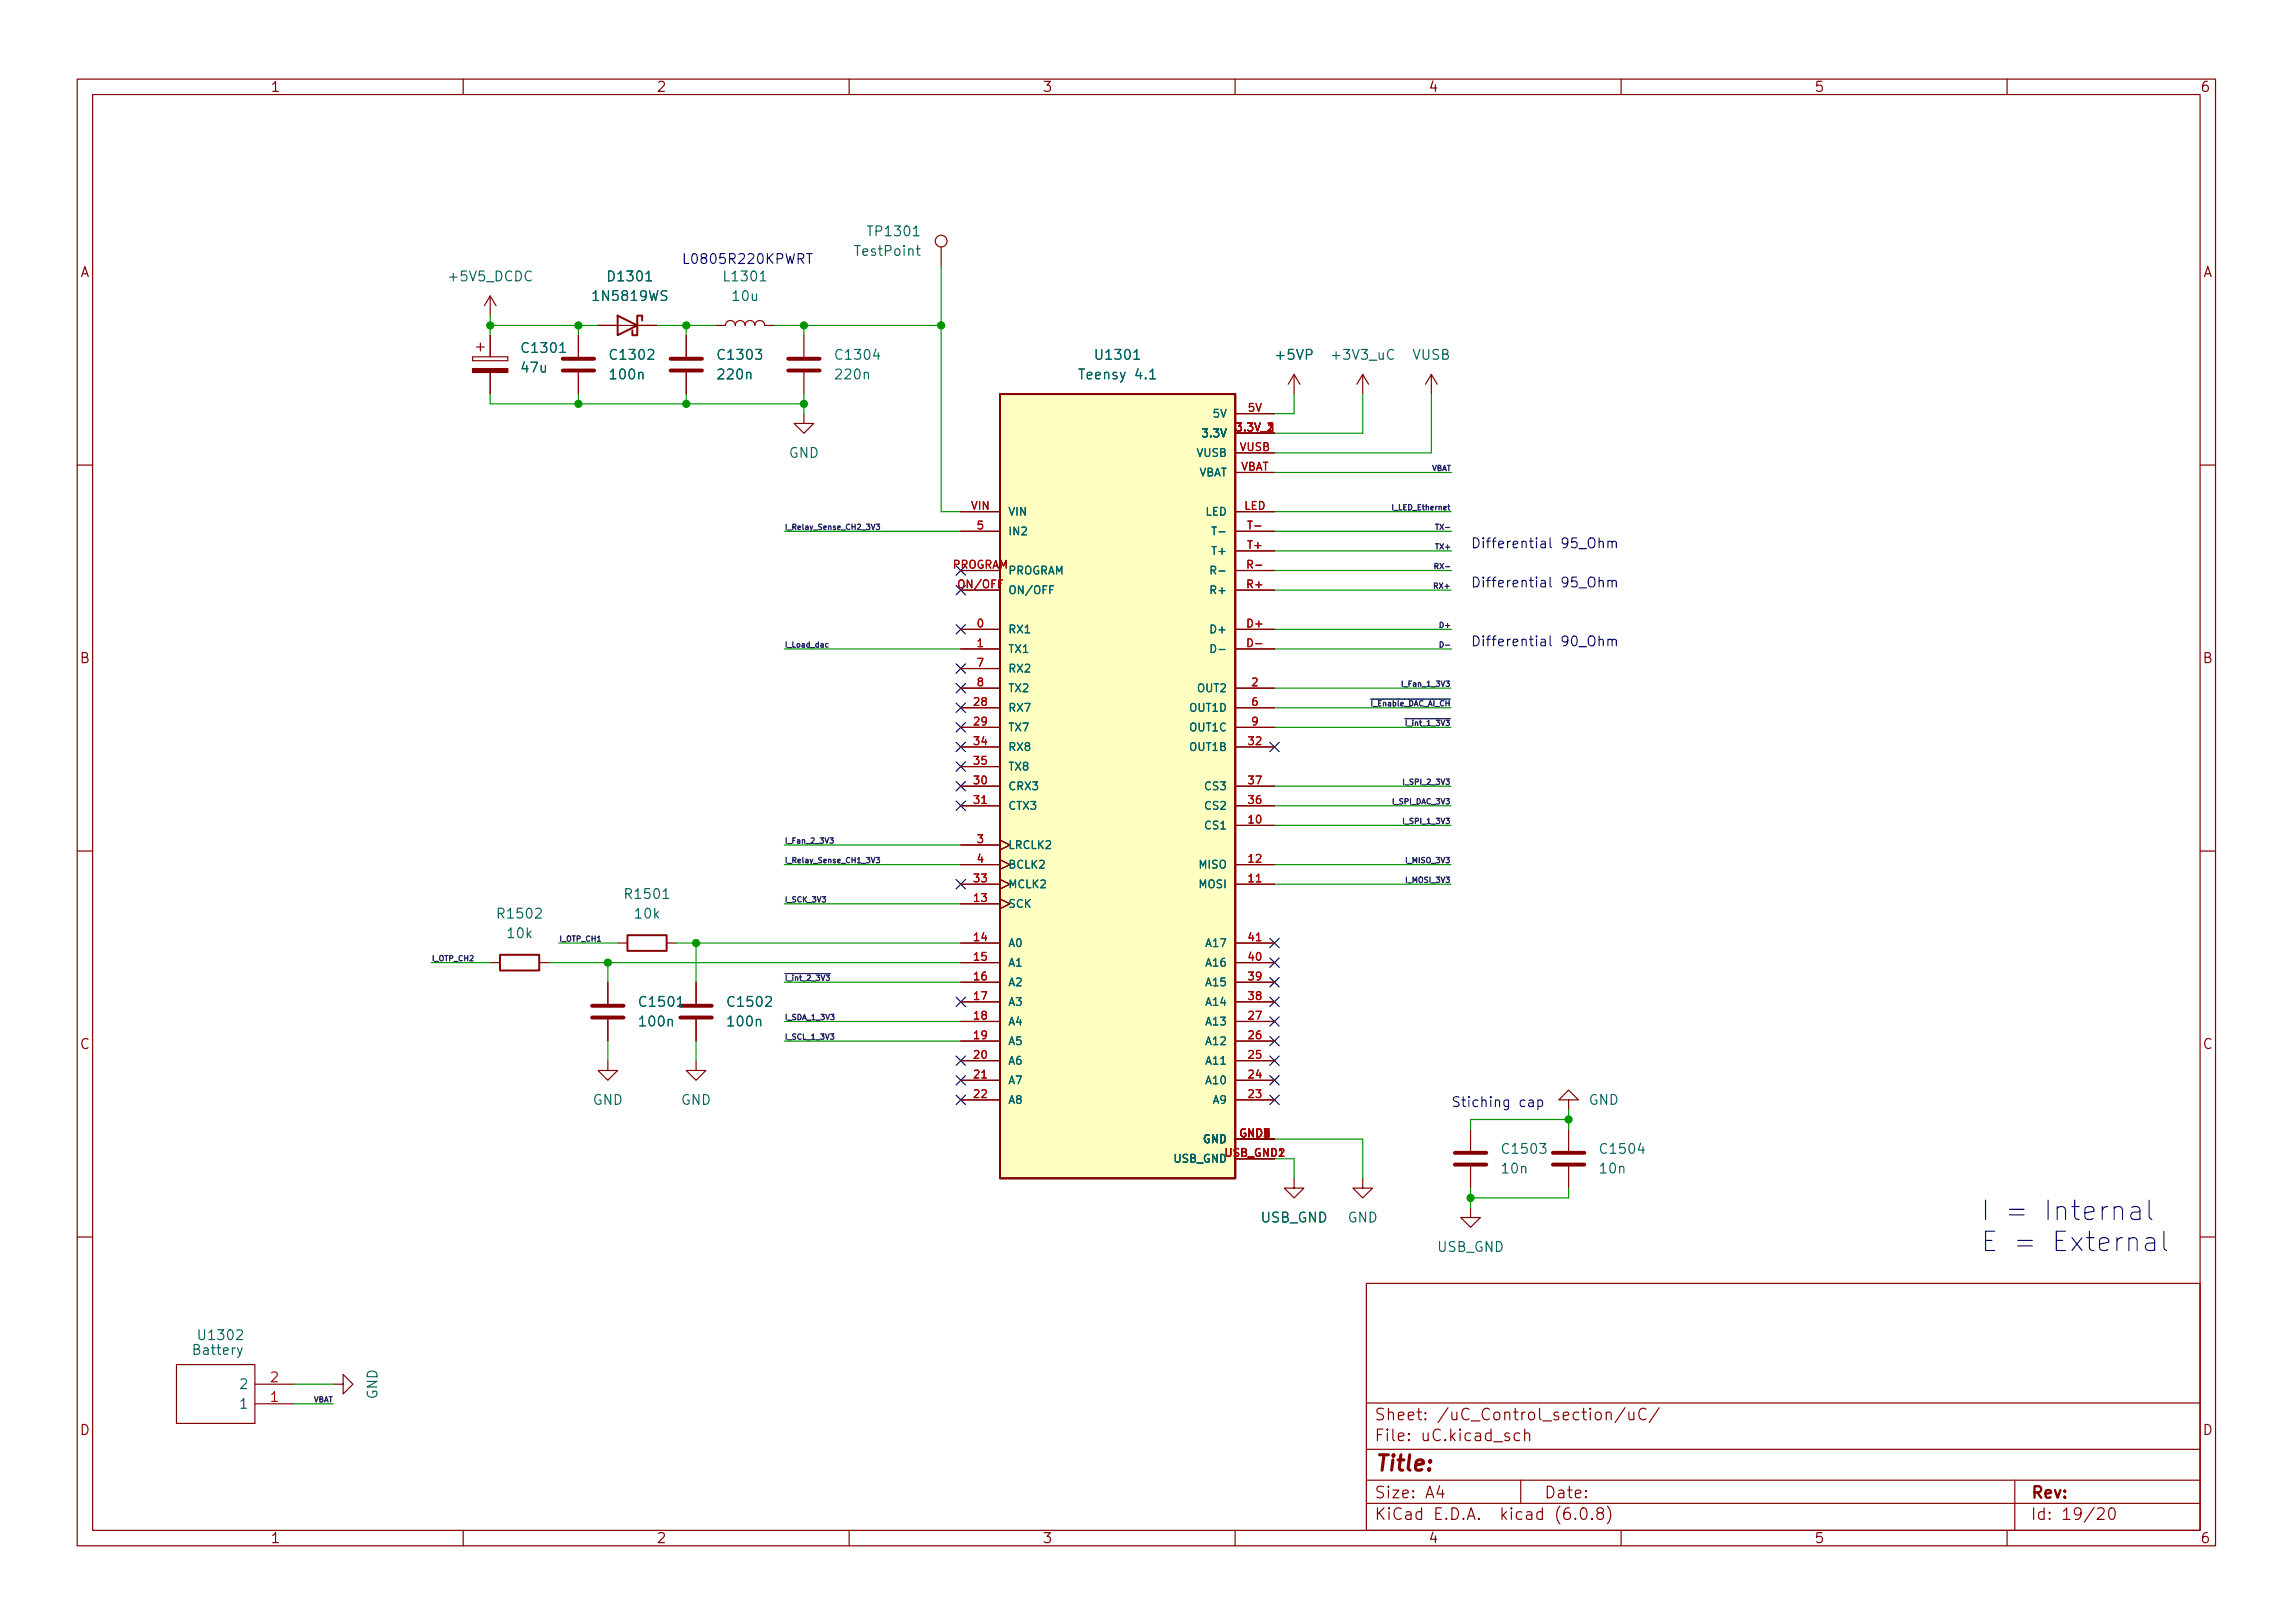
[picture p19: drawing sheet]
<svg xmlns="http://www.w3.org/2000/svg" width="297mm" height="210mm" viewBox="0 0 297 210" stroke-linecap="round" stroke-linejoin="round" font-family="sans-serif">
<defs><g id="words">
<g font-size="3.5" fill="#0000c2">
<text x="256.5" y="158.1">I = Internal</text>
<text x="256.5" y="162.1">E = External</text>
</g>
<text font-size="2.8" fill="#840000" x="178" y="190.6">Title:</text>
<g font-size="2.1" fill="#840000">
<text x="178" y="184">Sheet: /uC_Control_section/uC/</text>
<text x="178" y="186.7">File: uC.kicad_sch</text>
<text x="178" y="196.9">KiCad E.D.A. kicad (6.0.8)</text>
<text x="178" y="194.1">Size: A4</text>
<text x="200" y="194.1">Date:</text>
<text x="263" y="194.1">Rev:</text>
<text x="263" y="196.9">Id: 19/20</text>
</g>
<g font-size="1.8" fill="#840000">
<text x="35" y="11.9">1</text>
<text x="85" y="11.9">2</text>
<text x="135" y="11.9">3</text>
<text x="185" y="11.9">4</text>
<text x="235" y="11.9">5</text>
<text x="285" y="11.9">6</text>
<text x="10.3" y="35.9">A</text>
<text x="285.3" y="35.9">A</text>
<text x="10.3" y="85.9">B</text>
<text x="285.3" y="85.9">B</text>
<text x="10.3" y="135.9">C</text>
<text x="285.3" y="135.9">C</text>
<text x="10.3" y="185.9">D</text>
<text x="285.3" y="185.9">D</text>
<text x="35" y="199.9">1</text>
<text x="85" y="199.9">2</text>
<text x="135" y="199.9">3</text>
<text x="185" y="199.9">4</text>
<text x="235" y="199.9">5</text>
<text x="285" y="199.9">6</text>
</g>
<g font-size="1.8" fill="#0000c2">
<text x="89.7" y="34.2">L0805R220KPWRT</text>
<text x="190.5" y="71">Differential 95_Ohm</text>
<text x="190.5" y="76.1">Differential 95_Ohm</text>
<text x="190.5" y="83.7">Differential 90_Ohm</text>
<text x="188" y="143.4">Stiching cap</text>
</g>
<g font-size="1.8" fill="#006464">
<text x="110.9" y="33.1">TestPoint</text>
<text x="112.7" y="30.6">TP1301</text>
<text x="58.4" y="36.4">+5V5_DCDC</text>
<text x="77.1" y="39">1N5819WS</text>
<text x="79" y="36.4">D1301</text>
<text x="94" y="36.4">L1301</text>
<text x="95" y="39">10u</text>
<text x="67.8" y="45.7">C1301</text>
<text x="79.3" y="46.6">C1302</text>
<text x="93.2" y="46.6">C1303</text>
<text x="108.5" y="46.6">C1304</text>
<text x="142.2" y="46.6">U1301</text>
<text x="165.5" y="46.6">+5VP</text>
<text x="172.8" y="46.6">+3V3_uC</text>
<text x="183" y="46.6">VUSB</text>
<text x="67.6" y="48.3">47u</text>
<text x="79.2" y="49.1">100n</text>
<text x="93.2" y="49.1">220n</text>
<text x="108.4" y="49.1">220n</text>
<text x="140.3" y="49.1">Teensy 4.1</text>
<text x="102.2" y="59.3">GND</text>
<text x="64.7" y="119">R1502</text>
<text x="81.2" y="116.5">R1501</text>
<text x="82.3" y="119">10k</text>
<text x="65.8" y="121.5">10k</text>
<text x="83.1" y="130.4">C1501</text>
<text x="94.5" y="130.4">C1502</text>
<text x="83" y="133">100n</text>
<text x="94.4" y="133">100n</text>
<text x="76.8" y="143.1">GND</text>
<text x="88.2" y="143.1">GND</text>
<text x="205.8" y="143.1">GND</text>
<text x="194.8" y="149.5">C1503</text>
<text x="207.5" y="149.5">C1504</text>
<text x="194.6" y="152">10n</text>
<text x="207.3" y="152">10n</text>
<text x="163.3" y="158.4">USB_GND</text>
<text x="174.6" y="158.4">GND</text>
<text x="186.2" y="162.2">USB_GND</text>
<text x="26" y="173.6">U1302</text>
<text x="25.2" y="175.5">Battery</text>
<text x="31.3" y="180">2</text>
<text x="31.3" y="182.5">1</text>
<text x="48.9" y="181.3" transform="rotate(-90 48.9 181.3)">GND</text>
</g>
<g font-size="1.8" fill="#a90000">
<text x="35.1" y="179.1">2</text>
<text x="35.1" y="181.6">1</text>
</g>
<g font-size="1.4" fill="#a90000">
<text x="161.7" y="53.3">5V</text>
<text x="160.3" y="55.9">3.3V_1</text>
<text x="160.6" y="58.4">VUSB</text>
<text x="164" y="55.9">2</text>
<text x="160.6" y="61">VBAT</text>
<text x="125.8" y="66">VIN</text>
<text x="126.6" y="68.6">5</text>
<text x="161.1" y="66">LED</text>
<text x="161.7" y="71.1">T+</text>
<text x="161.9" y="68.6">T-</text>
<text x="123.3" y="73.7">PROGRAM</text>
<text x="124.3" y="76.2">ON/OFF</text>
<text x="161.6" y="76.2">R+</text>
<text x="161.8" y="73.7">R-</text>
<text x="126.6" y="81.3">0</text>
<text x="126.6" y="83.8">1</text>
<text x="161.6" y="81.3">D+</text>
<text x="161.8" y="83.8">D-</text>
<text x="126.6" y="86.4">7</text>
<text x="126.6" y="88.9">8</text>
<text x="162.2" y="88.9">2</text>
<text x="126.2" y="91.4">28</text>
<text x="126.2" y="94">29</text>
<text x="162.2" y="91.4">6</text>
<text x="162.2" y="94">9</text>
<text x="126.2" y="101.6">30</text>
<text x="126.2" y="96.5">34</text>
<text x="126.2" y="99.1">35</text>
<text x="161.8" y="96.5">32</text>
<text x="161.8" y="101.6">37</text>
<text x="126.2" y="104.1">31</text>
<text x="161.8" y="106.7">10</text>
<text x="161.8" y="104.1">36</text>
<text x="126.6" y="109.2">3</text>
<text x="126.6" y="111.8">4</text>
<text x="161.8" y="111.8">12</text>
<text x="126.2" y="116.8">13</text>
<text x="126.2" y="114.3">33</text>
<text x="161.8" y="114.3">11</text>
<text x="126.2" y="121.9">14</text>
<text x="126.2" y="124.5">15</text>
<text x="161.8" y="124.5">40</text>
<text x="161.8" y="121.9">41</text>
<text x="126.2" y="127">16</text>
<text x="126.2" y="129.5">17</text>
<text x="161.8" y="129.5">38</text>
<text x="161.8" y="127">39</text>
<text x="126.2" y="132.1">18</text>
<text x="126.2" y="134.6">19</text>
<text x="126.2" y="137.2">20</text>
<text x="161.8" y="137.2">25</text>
<text x="161.8" y="134.6">26</text>
<text x="161.8" y="132.1">27</text>
<text x="126.2" y="139.7">21</text>
<text x="126.2" y="142.2">22</text>
<text x="161.8" y="142.2">23</text>
<text x="161.8" y="139.7">24</text>
<text x="158.7" y="149.9">USB_GND1</text>
<text x="160.6" y="147.3">GND1</text>
<text x="163.7" y="147.3">2</text>
</g>
<g font-size="1.4" fill="#006464">
<text x="155.1" y="59.2">VUSB</text>
<text x="156.1" y="56.6">3.3V</text>
<text x="157.3" y="54.1">5V</text>
<text x="155.2" y="61.7">VBAT</text>
<text x="130.6" y="69.3">IN2</text>
<text x="130.6" y="66.8">VIN</text>
<text x="156.2" y="66.8">LED</text>
<text x="157.3" y="71.9">T+</text>
<text x="157.7" y="69.3">T-</text>
<text x="130.6" y="77">ON/OFF</text>
<text x="130.6" y="74.4">PROGRAM</text>
<text x="157.2" y="77">R+</text>
<text x="157.5" y="74.4">R-</text>
<text x="130.6" y="82">RX1</text>
<text x="157.2" y="82">D+</text>
<text x="130.6" y="84.6">TX1</text>
<text x="130.6" y="87.1">RX2</text>
<text x="130.6" y="89.7">TX2</text>
<text x="155.2" y="89.7">OUT2</text>
<text x="157.5" y="84.6">D-</text>
<text x="130.6" y="92.2">RX7</text>
<text x="130.6" y="94.7">TX7</text>
<text x="154.2" y="92.2">OUT1D</text>
<text x="154.2" y="94.7">OUT1C</text>
<text x="130.6" y="97.3">RX8</text>
<text x="130.6" y="99.8">TX8</text>
<text x="154.2" y="97.3">OUT1B</text>
<text x="130.6" y="102.4">CRX3</text>
<text x="130.6" y="104.9">CTX3</text>
<text x="156.3" y="107.4">CS1</text>
<text x="156.3" y="104.9">CS2</text>
<text x="156.3" y="102.4">CS3</text>
<text x="130.6" y="110">LRCLK2</text>
<text x="130.6" y="112.5">BCLK2</text>
<text x="155.4" y="112.5">MISO</text>
<text x="130.6" y="117.6">SCK</text>
<text x="130.6" y="115.1">MCLK2</text>
<text x="155.4" y="115.1">MOSI</text>
<text x="130.6" y="122.7">A0</text>
<text x="130.6" y="125.2">A1</text>
<text x="156.4" y="125.2">A16</text>
<text x="156.4" y="122.7">A17</text>
<text x="130.6" y="127.8">A2</text>
<text x="130.6" y="130.3">A3</text>
<text x="156.4" y="130.3">A14</text>
<text x="156.4" y="127.8">A15</text>
<text x="130.6" y="132.8">A4</text>
<text x="130.6" y="135.4">A5</text>
<text x="130.6" y="137.9">A6</text>
<text x="156.4" y="137.9">A11</text>
<text x="156.4" y="135.4">A12</text>
<text x="156.4" y="132.8">A13</text>
<text x="130.6" y="140.5">A7</text>
<text x="130.6" y="143">A8</text>
<text x="156.4" y="140.5">A10</text>
<text x="157.2" y="143">A9</text>
<text x="155.9" y="148.1">GND</text>
<text x="152.1" y="150.6">USB_GND</text>
</g>
<g font-size="1" fill="#0f0f0f">
<text x="185.4" y="61">VBAT</text>
<text x="101.6" y="68.6">I_Relay_Sense_CH2_3V3</text>
<text x="180.7" y="66.1">I_LED_Ethernet</text>
<text x="186.2" y="71.2">TX+</text>
<text x="186.5" y="68.6">TX-</text>
<text x="186" y="76.3">RX+</text>
<text x="186.4" y="73.7">RX-</text>
<text x="101.6" y="83.9">I_Load_dac</text>
<text x="186.8" y="81.3">D+</text>
<text x="182.1" y="89">I_Fan_1_3V3</text>
<text x="177.1" y="91.5">~{I_Enable_DAC_AI_CH}</text>
<text x="181.8" y="94">~{I_int_1_3V3}</text>
<text x="182.2" y="101.7">I_SPI_2_3V3</text>
<text x="180.6" y="104.2">I_SPI_DAC_3V3</text>
<text x="182.2" y="106.7">I_SPI_1_3V3</text>
<text x="101.6" y="109.3">I_Fan_2_3V3</text>
<text x="101.6" y="111.8">I_Relay_Sense_CH1_3V3</text>
<text x="182.4" y="111.8">I_MISO_3V3</text>
<text x="101.6" y="116.9">I_SCK_3V3</text>
<text x="182.4" y="114.4">I_MOSI_3V3</text>
<text x="55.9" y="124.5">I_OTP_CH2</text>
<text x="72.4" y="122">I_OTP_CH1</text>
<text x="101.6" y="127.1">~{I_int_2_3V3}</text>
<text x="101.6" y="134.7">I_SCL_1_3V3</text>
<text x="101.6" y="132.1">I_SDA_1_3V3</text>
<text x="40.5" y="181.7">VBAT</text>
</g>
</g></defs>
<g fill="none" stroke="#840000" stroke-width=".15">
<path d="M10 10.2h277v190.1h-277zM12 12.2h273v186.1h-273zM60 10.2v2M110 10.2v2M160 10.2v2M210 10.2v2M260 10.2v2M63.5 38.3v2.6M63.5 38.3l-.8 1.3M63.5 38.3l.8 1.3M121.9 32v2.5M61.2 46.2h4.6v.5h-4.6z"/>
<path d="M61.7 45h1M62.2 44.4v1.1M63.5 43.4v2.8M63.5 48.3v2.7M74.9 43.4v2.8M74.9 48.3v2.7M77.5 42.2h7.6M88.9 43.4v2.8M88.9 48.3v2.7M92.7 42.2h1.3a.64 .64 0 0 1 .6-.7 .64 .64 0 0 1 .6 .7 .64 .64 0 0 1 .7-.7 .64 .64 0 0 1 .6 .7 .64 .64 0 0 1 .7-.7 .64 .64 0 0 1 .6 .7 .64 .64 0 0 1 .6-.7 .64 .64 0 0 1 .7 .7h1.2M104.1 53.6v1.3h-1.2l1.2 1.2 1.3-1.2h-1.3M104.1 43.4v2.8"/>
<path d="M104.1 48.3v2.7M160 56.1h5.1M160 53.6h5.1M160 58.7h5.1M167.6 48.5l-.7 1.3M167.6 48.5v2.5M167.6 48.5l.8 1.3M176.5 48.5l-.7 1.3M176.5 48.5v2.5M176.5 48.5l.8 1.3M185.4 48.5l-.7 1.3M185.4 48.5v2.5"/>
<path d="M185.4 48.5l.8 1.3M10 60.2h2M124.5 68.8h5M124.5 66.3h5M124.5 76.4h5M124.5 73.9h5M160 68.8h5.1M160 66.3h5.1M160 76.4h5.1M160 73.9h5.1M160 71.4h5.1M160 61.2h5.1"/>
<path d="M285 60.2h2M124.5 81.5h5M124.5 84.1h5M124.5 89.1h5M124.5 91.7h5M124.5 94.2h5M124.5 96.8h5M124.5 99.3h5M124.5 86.6h5M160 81.5h5.1M160 84.1h5.1M160 89.1h5.1"/>
<path d="M160 91.7h5.1M160 94.2h5.1M160 96.8h5.1M10 110.2h2M124.5 114.5h5M124.5 112h5M124.5 117.1h5M124.5 109.5h5M124.5 101.8h5M124.5 104.4h5M129.5 116.5l1.3 .6-1.3 .6M129.5 108.8l1.3 .7-1.3 .6"/>
<path d="M129.5 113.9l1.3 .6-1.3 .7M129.5 111.4l1.3 .6-1.3 .6M160 106.9h5.1M160 114.5h5.1M160 112h5.1M160 101.8h5.1M160 104.4h5.1M285 110.2h2M63.5 124.7h1.3M69.8 124.7h1.3M78.7 137.4v1.3h1.3l-1.3 1.2-1.2-1.2h1.2M78.7 127.2v2.8"/>
<path d="M78.7 132.1v2.8M80 122.2h1.3M86.4 122.2h1.2M90.2 137.4v1.3h1.2l-1.2 1.2-1.3-1.2h1.3M90.2 127.2v2.8M90.2 132.1v2.8M124.5 122.2h5M124.5 124.7h5M124.5 127.2h5M124.5 129.8h5M124.5 132.3h5M124.5 134.9h5"/>
<path d="M124.5 137.4h5M124.5 139.9h5M160 122.2h5.1M160 124.7h5.1M160 127.2h5.1M160 129.8h5.1M160 132.3h5.1M160 134.9h5.1M160 137.4h5.1M160 139.9h5.1M124.5 142.5h5M160 142.5h5.1"/>
<path d="M160 147.6h5.1M160 150.1h5.1M167.6 152.6v1.3h1.3l-1.3 1.3-1.2-1.3h1.2M176.5 152.6v1.3h1.3l-1.3 1.3-1.2-1.3h1.2M190.5 156.5v1.2h1.3l-1.3 1.3-1.3-1.3h1.3M190.5 146.3v2.8M190.5 151.1v2.8M203.2 142.5h1.3l-1.3-1.3-1.3 1.3h1.3v1.3M203.2 146.3v2.8M203.2 151.1v2.8M10 160.2h2M22.9 176.8h10.1v7.6h-10.1z"/>
<path d="M33 179.3h5.1M43.2 179.3h1.2v-1.3l1.3 1.3-1.3 1.3v-1.3M177 166.3h108v32h-108zM285 160.2h2M33 181.9h5.1M60 198.3v2M110 198.3v2M160 198.3v2M177 194.8h108M177 191.8h108M177 187.8h108M177 181.8h108"/>
<path d="M186.5 192.5l-.4 1h1M186.9 193v1M196.9 185.7l-.5-.1-.3 .3v.4l.2 .3h.1h.5M197 191.8v3M197.5 185.8a.37 .37 0 0 1 .6 0v.8M197.5 185.1v1.5M204.1 196.7v.1h-.1l.1-.1v.1M204.9 195.4a.36 .36 0 0 1 .6 .2 .77 .77 0 0 1-.4 1.2 1 1 0 0 1-.2-1.4zM206.2 196.7l.1 .1h-.1h-.1l.1-.1v.1M207.1 196l-.1-.1a.31 .31 0 0 1-.1-.3 .31 .31 0 0 1 .2-.3l.5 .1a.31 .31 0 0 1 .1 .3 .31 .31 0 0 1-.3 .3h-.3l-.2 .3v.4l.2 .1h.5l.1-.3-.1-.4-.2-.1M208.1 183.1a.37 .37 0 0 1 .6 0v.8M208.2 195.1a1.72 1.72 0 0 1 0 2.3"/>
<path d="M210 198.3v2M210.5 182.4l-1.3 1.9M211 182.9l.1 1a.41 .41 0 0 0 .5-.1M211.6 182.9v1M213.2 182.6a.6 .6 0 0 0-.7 0 .6 .6 0 0 0-.2 .7 .56 .56 0 0 0 .3 .6 .56 .56 0 0 0 .6-.1M214.9 182.4l-1.3 1.9M260 198.3v2M261 191.8v6.5M271.7 195.5l.2-.2h.4a.41 .41 0 0 1 .2 .7l-.8 .8h.9M273.4 195.4a.36 .36 0 0 1 .5 .2 .77 .77 0 0 1-.4 1.2 .99 .99 0 0 1-.1-1.4z"/>
<circle cx="121.9" cy="31.2" r=".76"/>
</g>
<path d="M98.5 36.4h.7M118.7 32.2h.5M118.9 31.8v1.1v.1l.3 .1M149 48.2l.3-.4v1.3M149 49.1h.7M136.5 75.9h-.5v1M156.9 73.9l.5-.1 .1-.1-.1-.3h-.1h-.4v1M157 68.3h.6M157.1 73.9l.4 .5M156.9 83.5a.51 .51 0 0 1 .6 .5 .51 .51 0 0 1-.6 .5zM31.4 174.6l-.4 1.2-.2 .1" fill="none" stroke="#006464" stroke-width=".15"/>
<g fill="none" stroke="#840000" stroke-width=".51">
<path d="M72.9 48h4.1M72.9 46.5h4.1M86.9 48h4M86.9 46.5h4M102.1 48h4.1M102.1 46.5h4.1M76.7 131.8h4.1M76.7 130.3h4.1M88.1 131.8h4.1M88.1 130.3h4.1M188.5 150.9h4M188.5 149.3h4"/>
<path d="M201.2 150.9h4M201.2 149.3h4"/>
</g>
<path d="M80 40.9l2.5 1.3-2.5 1.2zM83.2 41.5v-.6h-.7v2.5h-.6v-.6M129.5 51h30.5v101.6h-30.5zM64.8 123.7h5v2h-5zM81.3 121.2h5.1v2h-5.1z" fill="none" stroke="#840000" stroke-width=".25"/>
<path d="M61.2 47.7h4.6v.6h-4.6z" fill="#840000" stroke="#840000" stroke-width=".15"/>
<path d="M129.5 51h30.5v101.6h-30.5z" fill="#ffffc2" stroke="#ffffc2" stroke-width=".13"/>
<g fill="none" stroke="#0f0f0f" stroke-width=".15">
<path d="M112.9 67.9l.2 .7 .2-.7M113.5 67.9h.4l-.2 .3h.2v.3l-.1 .1-.3-.1M180.4 65.4v.7M185.9 73.3h.3l.1-.3h-.4v.7M186 67.9h.4M186.1 73.3l.2 .4M107.3 83.4h-.2l-.2 .1 .1 .3h.3M181.7 88.2v.7M186.6 83.1a.35 .35 0 0 1 .4 .4 .35 .35 0 0 1-.4 .3zM187.3 83.6h.5M107.5 108.5h.4l-.2 .3 .2 .1v.3h-.1h-.3M112.9 111.1l.2 .7 .2-.7"/>
<path d="M113.5 111.1h.4l-.2 .2 .2 .1v.3l-.1 .1-.3-.1M181.8 100.9v.7M181.8 106v.7M107.6 133.9h.4l-.2 .3 .2 .1v.3h-.1h-.3"/>
</g>
<g fill="none" stroke="#0000c2" stroke-width=".15">
<path d="M88.6 32.9v1.2h.6M207.1 75.3a.32 .32 0 0 1 .6 .1v.6M207.1 70.2a.32 .32 0 0 1 .6 .1v.7M207.1 69.7v1.3M207.1 74.8v1.2M208.3 75.3a.32 .32 0 0 1 .5 .1v.6M208.3 70.2a.32 .32 0 0 1 .5 .1v.7M208.3 70.1v.9M208.3 75.2v.8M208.8 75.4l.2-.2 .3 .1 .1 .7M208.8 70.3l.2-.2 .3 .1 .1 .8M207.1 82.9a.32 .32 0 0 1 .6 .1v.7"/>
<path d="M207.1 82.4v1.3M208.3 82.9a.32 .32 0 0 1 .5 .1v.7M208.3 82.8v.9M208.8 83l.2-.2 .3 .1 .1 .8M198.1 142.6h.5v.7M198.6 142.8l-.4 .1a.25 .25 0 0 0-.2 .2 .25 .25 0 0 0 .2 .2h.4M199.2 142.6l.4-.1 .2 .2v.4l-.1 .2h-.5M199.2 142.5v1.3M273.9 156.5a.62 .62 0 0 1 1 .2v1.3M276.1 156.4l.3-.1h.5l.2 .1 .1 .3v1.3M277.2 156.9l-.2 .1h-.6a.49 .49 0 0 0-.4 .5 .49 .49 0 0 0 .4 .5h.6l.2-.1M278.4 155.5v2.1l.1 .3 .3 .1"/>
<path d="M280.3 159.5v2.1l.1 .3 .3 .1M275.8 160.6a.62 .62 0 0 1 1.1 .1v1.3M278 160.5l.3-.2h.5l.2 .2 .1 .2v1.3M279.1 160.9l-.2 .1h-.6a.49 .49 0 0 0-.4 .5 .49 .49 0 0 0 .4 .5h.6l.2-.1"/>
</g>
<g fill="none" stroke="#009600" stroke-width=".15">
<path d="M121.9 34.5v31.8h2.6M63.5 51v1.3h40.6M63.5 40.9v2.5M63.5 42.2h14M74.9 42.2v1.2M74.9 51v1.3M85.1 42.2h7.6M88.9 42.2v1.2M88.9 51v1.3M100.3 42.2h21.6M104.1 42.2v1.2M104.1 51v2.6"/>
<path d="M167.6 51v2.6h-2.5M176.5 51v5.1h-11.4M185.4 51v7.7h-20.3M101.6 68.8h22.9M165.1 66.3h22.9M165.1 68.8h22.9M165.1 73.9h22.9M165.1 71.4h22.9M165.1 76.4h22.9M165.1 61.2h22.9M101.6 84.1h22.9M165.1 84.1h22.9"/>
<path d="M165.1 81.5h22.9M165.1 94.2h22.9M165.1 91.7h22.9M165.1 89.1h22.9M101.6 112h22.9M101.6 109.5h22.9M101.6 117.1h22.9M165.1 112h22.9M165.1 114.5h22.9M165.1 106.9h22.9M165.1 101.8h22.9M165.1 104.4h22.9"/>
<path d="M55.9 124.7h7.6M71.1 124.7h53.4M72.4 122.2h7.6M78.7 124.7v2.5M78.7 134.9v2.5M87.6 122.2h36.9M90.2 122.2v5M90.2 134.9v2.5M101.6 134.9h22.9M101.6 132.3h22.9M101.6 127.2h22.9M165.1 150.1h2.5v2.5"/>
<path d="M165.1 147.6h11.4v5M190.5 153.9v2.6M203.2 145h-12.7v1.3M203.2 143.8v2.5M203.2 153.9v1.3h-12.7M38.1 179.3h5.1M38.1 181.9h5.1"/>
</g>
<g fill="none" stroke="#000084" stroke-width=".15">
<path d="M123.9 75.8l1.2 1.3M123.9 73.3l1.2 1.2M125.1 75.8l-1.2 1.3M125.1 73.3l-1.2 1.2M123.9 96.2l1.2 1.2M123.9 93.6l1.2 1.2M123.9 91.1l1.2 1.2M123.9 98.7l1.2 1.2M123.9 88.5l1.2 1.3M123.9 80.9l1.2 1.2M123.9 86l1.2 1.2M125.1 96.2l-1.2 1.2"/>
<path d="M125.1 93.6l-1.2 1.2M125.1 91.1l-1.2 1.2M125.1 98.7l-1.2 1.2M125.1 88.5l-1.2 1.3M125.1 80.9l-1.2 1.2M125.1 86l-1.2 1.2M164.5 96.2l1.2 1.2M165.7 96.2l-1.2 1.2M123.9 101.2l1.2 1.3M123.9 103.8l1.2 1.2M123.9 113.9l1.2 1.3M125.1 101.2l-1.2 1.3"/>
<path d="M125.1 103.8l-1.2 1.2M125.1 113.9l-1.2 1.3M123.9 139.3l1.2 1.3M123.9 136.8l1.2 1.2M123.9 129.2l1.2 1.2M125.1 139.3l-1.2 1.3M125.1 136.8l-1.2 1.2M125.1 129.2l-1.2 1.2M164.5 126.6l1.2 1.3M164.5 139.3l1.2 1.3M164.5 131.7l1.2 1.2M164.5 136.8l1.2 1.2"/>
<path d="M164.5 134.3l1.2 1.2M164.5 124.1l1.2 1.2M164.5 121.6l1.2 1.2M164.5 129.2l1.2 1.2M165.7 126.6l-1.2 1.3M165.7 139.3l-1.2 1.3M165.7 131.7l-1.2 1.2M165.7 136.8l-1.2 1.2M165.7 134.3l-1.2 1.2M165.7 124.1l-1.2 1.2M165.7 121.6l-1.2 1.2M165.7 129.2l-1.2 1.2"/>
<path d="M123.9 141.9l1.2 1.2M125.1 141.9l-1.2 1.2M164.5 141.9l1.2 1.2M165.7 141.9l-1.2 1.2"/>
</g>
<g fill="#009600" stroke="#009600" stroke-width=".15">
<circle cx="78.7" cy="124.7" r=".46"/>
<circle cx="90.2" cy="122.2" r=".46"/>
<circle cx="121.9" cy="42.2" r=".46"/>
<circle cx="190.5" cy="155.2" r=".46"/>
<circle cx="203.2" cy="145" r=".46"/>
<circle cx="74.9" cy="52.3" r=".46"/>
<circle cx="104.1" cy="52.3" r=".46"/>
<circle cx="88.9" cy="42.2" r=".46"/>
<circle cx="88.9" cy="52.3" r=".46"/>
<circle cx="104.1" cy="42.2" r=".46"/>
<circle cx="74.9" cy="42.2" r=".46"/>
<circle cx="63.5" cy="42.2" r=".46"/>
</g>
<use href="#words"/>
</svg>
